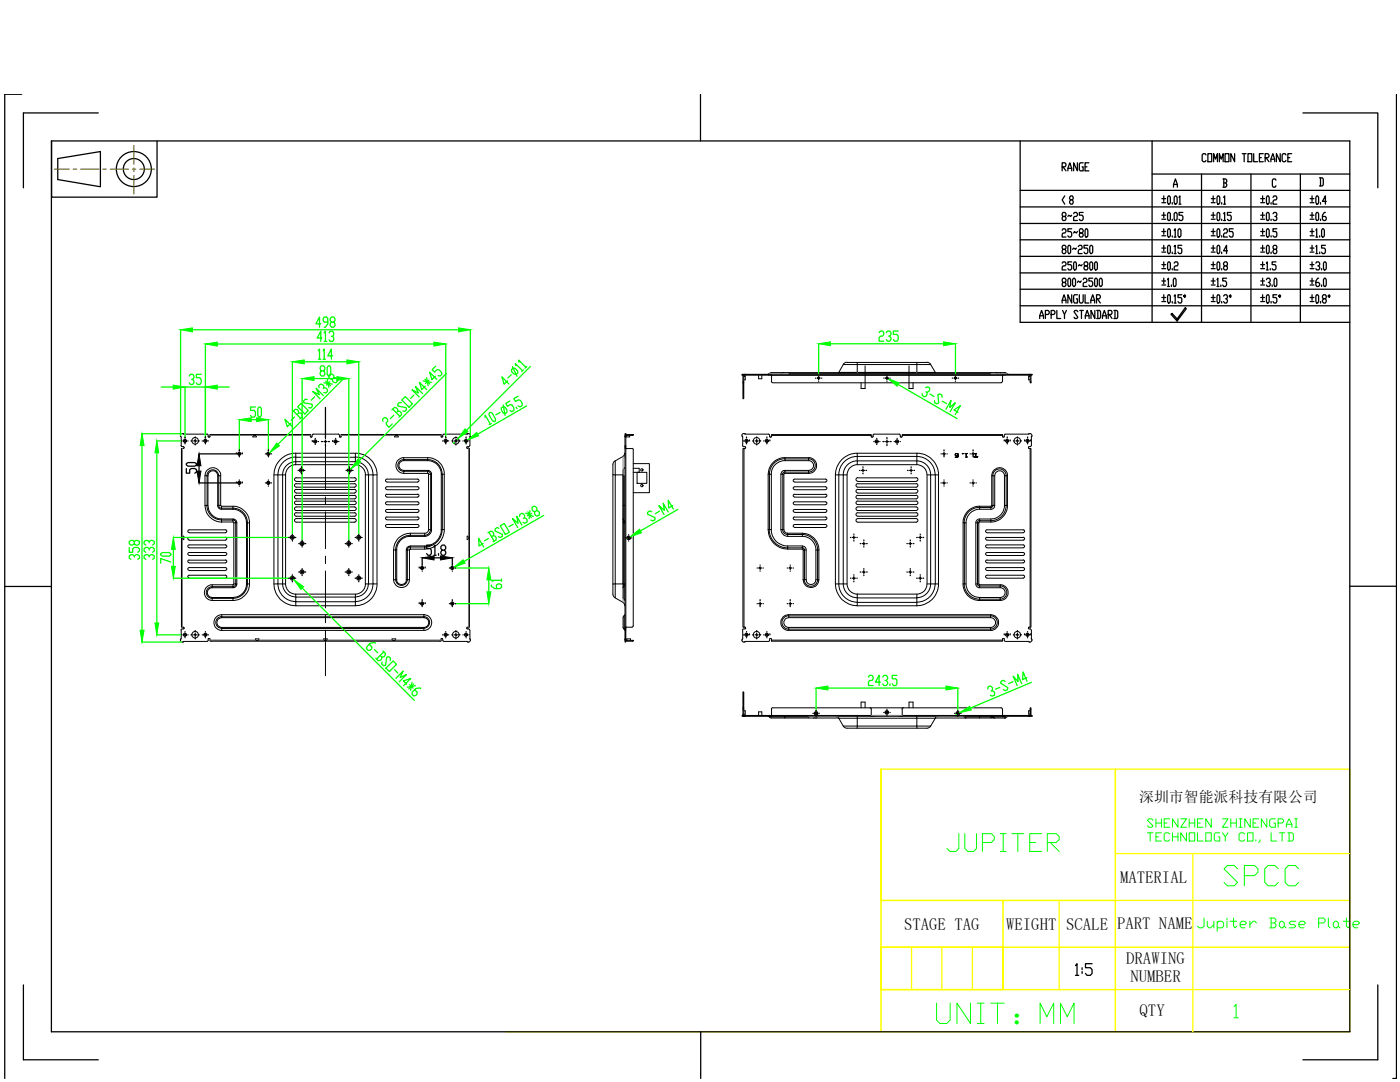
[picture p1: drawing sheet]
<svg xmlns="http://www.w3.org/2000/svg" width="279mm" height="216mm" viewBox="0 0 279 216" stroke-linecap="round" stroke-linejoin="round" font-family="sans-serif">
<defs><g id="words">
<text font-size="7.9" fill="#0f0" x="243.4" y="178.2">SPCC</text>
<text font-size="7.5" fill="#0f0" x="185.9" y="205.3">UNIT：MMMM</text>
<text font-size="7.1" fill="#0f0" x="188" y="171.1">JUPITER</text>
<text font-size="5.8" fill="#0f0" x="201.8" y="204.2">：</text>
<text font-size="4.4" x="211" y="45.2">8~25</text>
<g font-size="3.3">
<text x="223.5" y="176.3">MATERIAL</text>
<text x="180.4" y="185.5">STAGE TAG</text>
<text x="200.8" y="185.5">WEIGHT</text>
<text x="212.8" y="185.5">SCALE</text>
<text x="222.9" y="185.4">PART NAME</text>
<text x="224.8" y="192.4">DRAWING</text>
<text x="225.6" y="195.9">NUMBER</text>
<text x="227.4" y="202.7">QTY</text>
</g>
<text font-size="3" x="227.3" y="160">深圳市智能派科技有限公司</text>
</g></defs>
<!-- layer: 0 -->
<g fill="none" stroke="#000" stroke-width=".2">
<path d="M148.1 74.7h.3v.2h-.3zM148.3 76.4v-.3h.1v.3M148.3 74.9v1.2M148.3 76.4v3.2h.1v-3.2M148.3 76.4h.1M148.4 75.1h.3v.7h-.3M148.4 74.7h.2M148.4 74.9h.2M148.4 74.9v1.2M148.5 74.9h.1M148.6 74.7v.2M148.7 74.7v.2"/>
<path d="M148.7 74.7h4.9v.2h-4.9M151.4 74.9v.7h.6v-.7M153.4 74.7v.2M153.5 74.5l-.2 .1M153.6 74.7h.1v.2h-.1M153.7 74.7h.2M153.7 74.9h.2M153.9 76.1l.3 .2M154 76.1v-1.2h46.1v1.2M154 74.7h46.1v.2M154 74.7h-.1v.2h.1M154 74.7v.2"/>
<path d="M154.2 76.4h45.6M156.1 74.5l-.3 .1M156.4 74.4h-2.5l-.3 .2M156.4 74.4l-.3 .2M156.4 74.4h1v.2M157.4 74.7v-.1h40.3v.1M157.4 74.4h40.3M163.2 75.3v.2M168.3 72.7a.81 .81 0 0 1 .9-.4h1.9v.4h-2.8l-.9 1.6M171.1 74.3l15.6 .1M171.1 74.3l-3.7 .1M171.1 72.3h11.9"/>
<path d="M172.6 73v4.5h-.8v-1.1M181.4 73v4.5h.8v-1.1M183 74.3v-1.6h2.7l1 1.6M183 72.3v.4h-11.9v1.6M183 72.3h1.1a1.89 1.89 0 0 1 1.6 .4M190.8 75.3l.1 .2M198.7 74.4h.9M199 74.6l-.3-.2h-1v.2M199 74.5l.3 .1M200 76.1l-.2 .2M200.1 74.7h.1v.2h-.1M200.2 74.7h.1"/>
<path d="M200.2 74.9h.1M200.4 74.7v.2M200.7 74.7h-.3v.2h.3M200.9 74.6l-.3-.2h-1v.3M200.9 74.5l.3 .1M205.3 74.7h-4.6v.2h4.6M205.4 74.7v.2M205.6 74.7h.4v.2h-.4zM205.6 74.7h-.2v.2h.2M205.6 76.1h.2v.3h-.2zM205.6 74.9h.1M205.6 75.1h-.3v.7h.3"/>
<path d="M205.6 74.9v1.2M205.8 74.9v1.2M36 87l.1 .2M36 86.9v.2M36.1 88.9l.1 .2 .5 .1M36.2 87.2v1.7M36.2 89.7h.2v35.2h-.2zM36.2 89.7v-.2h.2v.2M36.4 86.5l-.4 .4M36.4 89.5h.2M36.4 86.5h.1M36.5 86.5l.1 .1"/>
<path d="M36.6 86.6h4.7l.2 .1 .1 .5h.2M36.7 89.4l-.1 .1M36.8 89.3v.1M40.9 94.9h.4v6h-.4M41.3 94.9a1.16 1.16 0 0 1 1.2-1.2 1.16 1.16 0 0 1 1.1 1.2M41.3 94.9h.2M41.4 93.8a1.56 1.56 0 0 1 1.7-.3 1.56 1.56 0 0 1 .9 1.4v6l.2 .1h2.3a3.3 3.3 0 0 1 3.3 3.3v12.2a3.3 3.3 0 0 1-3.3 3.3h-4.2a1.57 1.57 0 0 1-1.5-1.5 1.57 1.57 0 0 1 1.5-1.6h4.2l.2-.1v-12.3l-.2-.1h-2.3a3.3 3.3 0 0 1-3.3-3.3v-6l.1-.6zM41.5 94.9a.97 .97 0 0 1 1-.9 .97 .97 0 0 1 .9 .9h.3M41.5 94.9v6M41.9 87.1l-.1 .1M41.9 86.9h.1M41.9 86.9v.2"/>
<path d="M42.1 86.7h19.6v.2h-19.6zM42.1 86.7h-.2v.2h.2M43.4 94.9v6M44 94.9h-.3v6h.3M50.5 86.9v.3h.7v-.3M54.7 94.8h.8v21.7h-.8M57 94.8v21.7M59 91.2a3.5 3.5 0 0 0-3.5 3.5l1.5 .1M59 92.1a2.6 2.6 0 0 0-2.6 2.6v21.8M59 90.4v.8h11.9v-.8M59 92.1v.6a2.02 2.02 0 0 0-2 2.1M59 91.2v.9"/>
<path d="M59 92.7h11.9M59.1 96.5a.36 .36 0 0 0-.3 .4 .36 .36 0 0 0 .3 .3M59.1 95.3a.36 .36 0 0 0-.3 .4 .36 .36 0 0 0 .3 .3M59.1 97.6a.36 .36 0 0 0-.3 .4 .36 .36 0 0 0 .3 .4M59.1 98.8a.36 .36 0 0 0-.3 .4 .36 .36 0 0 0 .3 .3M59.1 100a.36 .36 0 0 0-.3 .3 .36 .36 0 0 0 .3 .4M59.2 98.9l11.5-.1a.36 .36 0 0 1 .4 .4 .36 .36 0 0 1-.4 .3h-11.5M59.2 96.5h11.6M59.2 95.3h11.6M59.2 97.7h11.6M59.2 98.4h11.6M61.7 86.7h.2v.2"/>
<path d="M61.7 86.9h.2M61.9 86.9h.1M61.9 86.9l.1 .3h.2M67.5 86.6l.2 .1 .1 .5h.3v-.3M67.5 86.6h-5l-.1 .1-.3 .5M68.1 86.9h.1M68.3 86.7h19.5v.2h-19.5zM68.3 86.7h-.2v.2h.2M70.7 96.5a.36 .36 0 0 1 .4 .4 .36 .36 0 0 1-.4 .3h-11.5M70.7 95.3a.36 .36 0 0 1 .4 .4 .36 .36 0 0 1-.4 .3l-11.5 .1M70.7 97.6a.36 .36 0 0 1 .4 .4 .36 .36 0 0 1-.4 .4M70.9 91.2a3.5 3.5 0 0 1 3.5 3.5l-.9 .1v21.7"/>
<path d="M70.9 92.7v-.6a2.6 2.6 0 0 1 2.6 2.6M70.9 91.2v.9h-11.9M70.9 92.7a2.02 2.02 0 0 1 2 2.1h.6M72.9 94.8v21.7M75.2 94.8h-.8v21.7h.8M77.2 95.6l-.3 .3 .3 .3M77.2 98.6l-.3 .3 .3 .3M77.2 97.1l-.3 .3 .3 .3M77.2 95.6h6.1l.3 .3-.3 .3M77.2 97.1h6.1l.3 .3-.3 .3M77.2 96.2h6.2M77.2 99.2h6.2"/>
<path d="M77.2 98.7h6.2M77.2 97.7h6.2M78.8 86.9v.3h.7v-.3M79.3 92l1-.7h5.1a3.3 3.3 0 0 1 3.3 3.3v11.1a3.9 3.9 0 0 1-3.9 3.9l-3.1 .1v6a1.59 1.59 0 0 1-1.6 1.5 1.59 1.59 0 0 1-1.6-1.5v-6a3.3 3.3 0 0 1 3.4-3.3h2.9a.72 .72 0 0 0 .7-.7v-11.2h-4.9a1.59 1.59 0 0 1-1.3-2.5zM79.9 91.9l.7-.2v.2a.97 .97 0 0 0-1 1 .97 .97 0 0 0 1 1v.1a1.16 1.16 0 0 1-1.2-.8 1.16 1.16 0 0 1 .5-1.3zM80.6 91.3v.4h4.8v-.4M80.6 94.5v-.5h4.8v.5M80.6 93.9h4.8M80.6 91.9h4.8M83.3 98.6l.3 .3-.3 .3M85.3 91.7a2.9 2.9 0 0 1 2.9 2.9M85.3 94l.3 .1 .3 .5"/>
<path d="M85.4 91.9a2.75 2.75 0 0 1 2.7 2.7h.2M85.4 94v-.1a.73 .73 0 0 1 .7 .7h-.1M85.4 91.7v.2M85.5 94.6h.5v11.1h-.5M86.1 94.6v11.1M87.8 86.7h.2v.2h-.2M88 86.9h.1M88 86.9l.1 .3M88.1 94.6v11.1M88.2 87.2h.1M88.3 87.1l-.1 .1M88.7 94.6h-.4v11.1h.4"/>
<path d="M93.1 89.4l.2 .1M93.2 89.3v.1M93.2 86.6h-4.6l-.2 .1v.4M93.3 89.5h.2M93.3 86.5l-.1 .1M93.4 86.5h.1M93.5 86.5a.41 .41 0 0 1 .4 .6M93.5 92.5h.2v5.8h-.2zM93.5 92.5v-2.8h.2v2.8M93.5 89.7v-.2h.2v.2M93.5 89.5h.1M93.5 89.1l-.4 .1"/>
<path d="M93.5 98.3v26.6M93.7 98.3v26.6M93.7 88.9l-.2 .2M93.8 87.2v1.7M93.9 87l-.2 .2M122.3 94.8v21.7M122.8 94.8h1.5v21.7h-1.5zM124.5 93.6l-.2 .3v1h.3M124.7 90.4l-.4 .7-1.5 .9v2.8h-.5v-1.2a1.83 1.83 0 0 1 .4-1.6M124.7 93.3l-.2 .2M124.7 91.2h.1M124.7 90.5h.1"/>
<path d="M124.7 90.9h.1M124.7 87.1h.2zM124.7 87.1v-.2h.2v.2M124.7 86.9v-.4h.2v.4h1.3M124.7 87.1h.2M124.7 89.1v-.2h.2v.2M124.7 89.5v-.1h.2v.1h-.2v35.7M124.7 89.1v.2h.2v-.2M124.7 94.9h-.1v6h.1M124.7 89.1h.2M124.7 87.2v1.7M124.7 89.3v.1"/>
<path d="M124.9 86.7h.1M124.9 87.2v1.7M124.9 89.3v.1M124.9 86.7h1.3M124.9 86.9v.3h.8v-.3M126.1 89.5l.3 .2v35.2l-.3 .2M126.2 89.5h-1.3v35.7h1.3M126.2 86.7h.2v.2h-.2zM126.4 92.5h3.2v5.8h-3.2M126.4 93.4h1.2v.8h-1.2M127.1 94.2h2v2.2h-2zM148.1 86.9v.2"/>
<path d="M148.1 87l.1 .2v1.7M148.2 88.9v.2l.6 .1M148.4 86.5l-.3 .4M148.4 86.5l5 .1 .1 .1 .1 .5h.3M148.5 89.5h-.2v35.7h.2M148.6 86.5l.1 .1M148.7 89.5h-.2v35.7l.3 .1M148.8 89.4l-.1 .1M148.8 89.3v.1M153.3 94.6v11.1M153.6 94.6h.3v11.1h-.3zM153.9 87.1l-.1 .1"/>
<path d="M153.9 94.6a2.67 2.67 0 0 1 2.7-2.7h4.8a.97 .97 0 0 1 1 1 .97 .97 0 0 1-1 1h-4.8a.79 .79 0 0 0-.8 .7v11.1a1.46 1.46 0 0 0 1.4 1.3h2.9a2.67 2.67 0 0 1 2.7 2.7v6a.97 .97 0 0 1-.9 .9 .97 .97 0 0 1-1-.9M154 87.1v-.2h19.9l.1 .3M154 86.9v-.2h19.9v.2M155.8 94.6h.4v11.1h-.4M156.4 94.6v11.1M156.6 91.5a3.1 3.1 0 0 0-3 3.1M156.6 94.2l-.4 .2v.2M156.6 91.9v-.3h4.8v.3M156.6 93.9v.3h4.8v-.3M156.6 91.3a3.3 3.3 0 0 0-3.3 3.3h.3M156.6 94.2v.3l-.4 .1M156.6 91.3v.3"/>
<path d="M156.6 94.5h4.8M156.6 91.3h4.8M158.6 97.1l-.3 .3 .3 .3M158.6 98.6l-.3 .3 .3 .3M158.6 95.6l-.3 .3 .3 .3M158.6 96.2h6.2M158.6 95.6h6.2M158.6 99.2h6.2M158.6 98.7h6.2M158.6 97.7h6.2M158.6 97.1h6.2M161.4 91.5a1.33 1.33 0 0 1 1.3 1.4 1.33 1.33 0 0 1-1.3 1.3"/>
<path d="M161.4 91.6v-.3a1.57 1.57 0 0 1 1.6 1.6 1.57 1.57 0 0 1-1.6 1.6M161.4 94.2v.3M164.8 97.1l.2 .3-.2 .3M164.8 98.6l.2 .3-.2 .3M164.8 95.6l.2 .3-.2 .3M166.7 94.8v21.7M167.4 94.8l.9-.1a2.77 2.77 0 0 1 2.8-2.7v-.9h11.9v.9a2.77 2.77 0 0 1 2.7 2.7l1 .1M167.4 94.8v21.7M168 91.7a4.1 4.1 0 0 1 3.1-1.3v.7a3.7 3.7 0 0 0-3.7 3.7h-.7a4.4 4.4 0 0 1 1.3-3.1zM169.1 94.8h-.8v21.7h.8M169.6 93.3l.3-.2 1-.4h12.1a2.02 2.02 0 0 1 2 2.1v21.7a2.02 2.02 0 0 1-2 2h-11.9a2.02 2.02 0 0 1-2-2v-22l.3-.9zM171.1 92.7v-.7h11.9v.7"/>
<path d="M171.1 90.4h11.9M171.2 96.5a.36 .36 0 0 0-.4 .4 .36 .36 0 0 0 .4 .3M171.2 95.3a.36 .36 0 0 0-.4 .4 .36 .36 0 0 0 .4 .3M171.2 97.6a.36 .36 0 0 0-.4 .4 .36 .36 0 0 0 .4 .4M171.2 98.8a.36 .36 0 0 0-.4 .4 .36 .36 0 0 0 .4 .3M171.2 100a.36 .36 0 0 0-.4 .3 .36 .36 0 0 0 .4 .4M171.2 97.2h11.7M171.2 96.5h11.7M171.2 96.1h11.7M171.2 95.3h11.7M171.2 97.7h11.7M171.2 98.4h11.7"/>
<path d="M171.2 98.9h11.7M171.2 99.5h11.7M174.2 87.1l-.2 .1M174.3 86.9v.2M174.4 86.6l-.2 .3M174.5 86.6h4.9l.2 .1 .2 .5M180 87.1l-.2 .1M180.1 87.1v-.2h20l.1 .3M180.1 86.9v-.2h20v.2M182.8 96.5a.36 .36 0 0 1 .4 .4 .36 .36 0 0 1-.4 .3M182.8 95.3a.36 .36 0 0 1 .4 .4 .36 .36 0 0 1-.4 .3M182.8 97.6a.36 .36 0 0 1 .4 .4 .36 .36 0 0 1-.4 .4"/>
<path d="M182.8 98.8a.36 .36 0 0 1 .4 .4 .36 .36 0 0 1-.4 .3M182.8 100a.36 .36 0 0 1 .4 .3 .36 .36 0 0 1-.4 .4M185 94.8h.7v21.7h-.7M186.6 94.7a3.7 3.7 0 0 0-3.6-3.6v-.7a4.3 4.3 0 0 1 4.3 4.4h-.6M186.7 94.8v21.7M187.3 94.8v21.7M190.6 90.6a.37 .37 0 0 1 .4-.1 .37 .37 0 0 1 .3 .2l-.2-.2-.4 .1a.29 .29 0 0 0 .2 .3 .29 .29 0 0 0 .3 0v.3h-.6h.5l.1-.3a.35 .35 0 0 1-.4 .1 .35 .35 0 0 1-.2-.4zM192 90.5h.2zM192.5 90.5h.6a.39 .39 0 0 0-.2 .6l.2 .1h-.3v-.6zM194.5 90.5h.4l-.1 .1v.6l.4-.1-.1 .1h-.7l-.1-.1 .4 .1v-.7zM197.9 94.9v6l.3-.1-.2 .4-.3 .1M198.1 94.9a1.33 1.33 0 0 1 1.4-1.3 1.33 1.33 0 0 1 1.3 1.3"/>
<path d="M198.2 94.9h-.3a1.57 1.57 0 0 1 1.6-1.6 1.57 1.57 0 0 1 1.6 1.6M198.5 94.9h-.3v6h.3M198.8 94.2a.97 .97 0 0 1 1.1-.2 .97 .97 0 0 1 .6 .9v6a2.75 2.75 0 0 1-2.7 2.7h-2.3a.73 .73 0 0 0-.8 .7v12.2a.73 .73 0 0 0 .8 .8h4.1a.97 .97 0 0 1 1 1 .97 .97 0 0 1-1 .9h-4.1a2.75 2.75 0 0 1-2.7-2.7v-12.2a2.75 2.75 0 0 1 2.7-2.7h2.3a.73 .73 0 0 0 .7-.7v-6zM200.5 94.9h.3v6h-.3M200.8 94.9h.3M201.1 94.9v6M205.2 89.3l.2 .2M205.3 86.6h-4.6l-.2 .1-.1 .5h-.2M205.4 89.5h.2v35.7h-.3l-.1 .2 .4 .1M205.4 86.5l-.1 .1M205.4 86.5h.2M205.6 86.5l.3 .4"/>
<path d="M205.6 89.1l-.4 .1M205.6 89.5h.2v35.7h-.2M205.8 88.9l-.2 .2M205.8 87.2v1.7M205.9 87l-.1 .2M206 86.9v.2M36.4 107h.3v.7h-.3M37.5 114.9l.3-.1h7.2l.3 .3-.3 .3-7.2-.1-.3-.1zM37.8 107.8l-.3-.3 .3-.3h7.3l.1 .4-.2 .2M37.8 110.8l-.3-.3 .3-.2h7.2l.3 .2-.3 .3M37.8 113.8l-.3-.3 .3-.2h7.2l.3 .2-.3 .3M37.8 111.7l-.3 .3 .3 .3"/>
<path d="M37.8 109.3l-.3-.3 .3-.3h7.2l.3 .3-.3 .3M37.8 106.3l-.3-.3 .3-.3h7.2l.3 .3-.3 .3M37.8 107.8h7.2M37.8 110.8h7.2M37.8 113.8h7.2M37.8 112.3h7.2M37.8 111.8h7.2M37.8 109.3h7.2M37.8 106.3h7.2M42.3 117.1a1.16 1.16 0 0 0-1.1 1.1 1.16 1.16 0 0 0 1.1 1.2M42.3 119.8v-.4h4.2v.4M42.3 116.7v.4h4.2v-.4"/>
<path d="M42.3 117.1v.2a.97 .97 0 0 0-.9 1 .97 .97 0 0 0 .9 .9v.2M42.3 119.2h4.2M42.3 117.3h4.2M43.4 100.9h.3M43.6 100.8l.1 .3 .5 .3v.2a.73 .73 0 0 1-.8-.7M44.2 101v.4h2.3v-.4M44.2 104.2v-.4h2.3v.4M44.2 103.6a2.75 2.75 0 0 1-2.7-2.7l-.2-.1a2.9 2.9 0 0 0 2.9 2.9M44.2 101.6h2.3M44.2 103.6v.2M44.2 103.6h2.3M45 111.7l.3 .3-.3 .3"/>
<path d="M46.5 101.4a2.9 2.9 0 0 1 2.9 2.9h-.2a2.75 2.75 0 0 0-2.7-2.7M46.5 119.4a2.9 2.9 0 0 0 2.9-2.9h-.2a2.75 2.75 0 0 1-2.7 2.7v.2M46.5 103.7l.3 .1 .2 .5M46.5 117.1l.3-.1 .2-.5h.3a.73 .73 0 0 1-.8 .8v-.2M46.5 103.8v-.2a.73 .73 0 0 1 .8 .7h-.3M46.5 101.4v.2M46.7 104.3h.3M47 104.3v12.2h-.3M47.3 104.3v12.2M49.2 104.3v12.2M49.8 104.3h-.4v12.2h.4M56.4 116.5a2.6 2.6 0 0 0 2.6 2.6"/>
<path d="M56.4 116.5h-.9a3.5 3.5 0 0 0 3.5 3.5M56.4 116.5h.6a2.02 2.02 0 0 0 2 2v.6M59 118.5h11.9M59.1 101.1a.36 .36 0 0 0-.3 .4 .36 .36 0 0 0 .3 .4M59.1 102.3a.36 .36 0 0 0-.3 .4 .36 .36 0 0 0 .3 .3M59.1 103.5a.36 .36 0 0 0-.3 .3 .36 .36 0 0 0 .3 .4M59.2 100h11.5a.36 .36 0 0 1 .4 .3 .36 .36 0 0 1-.4 .4h-11.5M59.2 101.1h11.5a.36 .36 0 0 1 .4 .4 .36 .36 0 0 1-.4 .4h-11.5M59.2 103.5h11.5a.36 .36 0 0 1 .4 .3 .36 .36 0 0 1-.4 .4h-11.5M59.2 102.3h11.6M70.7 102.3a.36 .36 0 0 1 .4 .4 .36 .36 0 0 1-.4 .3h-11.5M73.5 116.5a2.6 2.6 0 0 1-2.6 2.6"/>
<path d="M73.5 116.5h.9a3.5 3.5 0 0 1-3.5 3.5M73.5 116.5h-.6a2.02 2.02 0 0 1-2 2v.6M77.2 101.7l-.3 .2 .3 .3M77.2 104.7l-.3 .2 .3 .3M77.2 103.1l-.3 .3 .3 .3M77.2 100.1l-.3 .3 .3 .3M77.2 101.7h6.1l.3 .2-.3 .3h-6.1M77.2 104.7h6.1l.3 .2-.3 .3M77.2 100.1h6.1l.3 .3-.3 .3M77.2 105.3h6.2M77.2 103.7h6.2M77.2 103.2h6.2"/>
<path d="M77.2 100.7h6.2M78.5 109.7h.5v6h-.5M79 109.7a2.9 2.9 0 0 1 2.9-2.9v.2a2.61 2.61 0 0 0-2.7 2.7h-.2M79 115.6l.2 .1a.95 .95 0 0 0 .9 .9 .95 .95 0 0 0 1-.9l.2-.1a1.16 1.16 0 0 1-1.2 1.2 1.16 1.16 0 0 1-1.1-1.2zM79.2 109.7v6M81.1 109.7v6M81.3 109.7l.1-.3 .5-.3v-.2a.88 .88 0 0 0-.8 .8h.2M81.7 109.7h-.4v6h.4M81.9 109.6v-.5h2.9v.5M81.9 106.4v.4h2.9v-.4M81.9 107h2.9M81.9 108.9h2.9"/>
<path d="M83.3 103.1l.3 .3-.3 .3M84.8 108.9a3.3 3.3 0 0 0 3.3-3.2h.1a3.5 3.5 0 0 1-3.5 3.4zM85.9 105.7a1.16 1.16 0 0 1-1.2 1.1l.1 .2a1.37 1.37 0 0 0 1.3-1.3h-.1M93.5 107h-.3v.7h.3M122.7 119.3a2.09 2.09 0 0 1-.4-2v-.8h.5v2.8l1.5 .9 .4 .7M124.3 119.2l.4 .6M124.3 103.5l.4 .6M124.3 119.2v-2.7h.3v3.1M124.3 100.9h.3v3.4h-.3zM124.7 116.7l-.4 .6M124.7 104.3h-.1v12.2h.1M153.3 105.7a3.9 3.9 0 0 0 3.9 3.9v-.3"/>
<path d="M153.3 105.7h.3M153.5 105.7a3.7 3.7 0 0 0 3.7 3.6M153.9 105.7a3.2 3.2 0 0 0 3.3 3.2h2.9a.79 .79 0 0 1 .8 .8v6M156.2 105.7a.99 .99 0 0 0 1 1M156.2 105.7h.2a.8 .8 0 0 0 .8 .7M157.2 108.9v.4h2.9v-.4M157.2 107v-.3h2.9v.3M157.2 106.4v.3M157.2 109.6h2.9M157.2 106.4h2.9M158.6 100.1l-.3 .3 .3 .3M158.6 103.1l-.3 .3 .3 .3"/>
<path d="M158.6 104.7l-.3 .2 .3 .3M158.6 101.7l-.3 .2 .3 .3M158.6 102.2h6.2M158.6 101.7h6.2M158.6 105.3h6.2M158.6 104.7h6.2M158.6 103.7h6.2M158.6 103.2h6.2M158.6 100.7h6.2M158.6 100.1h6.2M160.1 109.3h.2l.2 .4M160.1 109.3l.2 .4"/>
<path d="M160.3 115.7h.2M160.5 115.6a1.33 1.33 0 0 0 1.3 1.4 1.33 1.33 0 0 0 1.4-1.4l.2 .1a1.57 1.57 0 0 1-1.5 1.5 1.57 1.57 0 0 1-1.6-1.5M160.5 109.7h-.2v6M160.9 109.7h-.4v6h.4M162.8 109.7h.4v6h-.4M163.2 109.7a3.1 3.1 0 0 0-3.1-3v-.3a3.3 3.3 0 0 1 3.3 3.3M163.2 109.7h.2M163.4 109.7v6M164.8 100.1l.2 .3-.2 .3M164.8 103.1l.2 .3-.2 .3M164.8 104.7l.2 .2-.2 .3M164.8 101.7l.2 .2-.2 .3"/>
<path d="M167.4 116.5a3.7 3.7 0 0 0 3.7 3.7M167.4 116.5h.9a2.77 2.77 0 0 0 2.8 2.8M167.4 116.5h-.7a4.3 4.3 0 0 0 4.4 4.4v-.7M171.1 118.5v.8h11.9v-.8M171.1 119.3v.9M171.2 101.1a.36 .36 0 0 0-.4 .4 .36 .36 0 0 0 .4 .4M171.2 102.3a.36 .36 0 0 0-.4 .4 .36 .36 0 0 0 .4 .3M171.2 103.5a.36 .36 0 0 0-.4 .3 .36 .36 0 0 0 .4 .4M171.2 100h11.7M171.2 100.7h11.7M171.2 101.1h11.7M171.2 101.9h11.7"/>
<path d="M171.2 102.3h11.7M171.2 103h11.7M171.2 103.5h11.7M171.2 104.2h11.7M182.8 101.1a.36 .36 0 0 1 .4 .4 .36 .36 0 0 1-.4 .4M182.8 102.3a.36 .36 0 0 1 .4 .4 .36 .36 0 0 1-.4 .3M182.8 103.5a.36 .36 0 0 1 .4 .3 .36 .36 0 0 1-.4 .4M183 119.3v.9h-11.9M186.6 116.5a3.7 3.7 0 0 1-3.6 3.7M186.7 116.5h-1a2.77 2.77 0 0 1-2.7 2.8M186.7 116.5h.6a4.3 4.3 0 0 1-4.3 4.4M192.2 116.5h.2a3.1 3.1 0 0 0 3.1 3.1"/>
<path d="M192.2 116.5a3.3 3.3 0 0 0 3.3 3.3v-.2M192.2 104.3v12.2M192.8 104.3h-.3v12.2h.3M194.7 104.3h.4v12.2h-.4M195 116.5l.3 .4h.2M195.1 104.3h.2v12.3l.2 .1v.2M195.1 116.5h.2M195.5 103.9l-.4 .2-.1 .2M195.5 103.6v.3h2.3v-.3M195.5 101.6v-.3h2.3v.3M195.5 119.2v.4h4.1v-.4M195.5 117.3v-.4h4.1v.4"/>
<path d="M195.5 101a3.3 3.3 0 0 0-3.3 3.3h.2a3.1 3.1 0 0 1 3.1-3.1M195.5 103.9l-.2 .4M195.5 104.2h2.3M195.5 101v.3M195.5 116.7h4.1M195.5 119.8h4.1M195.5 101h2.3M196.7 114.9l.3-.1h7.2l.3 .3-.3 .2h-7.2l-.3-.1zM197 106.3l-.3-.3 .3-.3h7.2l.3 .3-.3 .3M197 109.3l-.3-.3 .3-.3h7.2l.3 .3-.3 .3M197 111.7l-.3 .3 .3 .3M197 113.8l-.3-.3 .3-.2h7.2l.3 .2-.3 .3"/>
<path d="M197 110.8l-.3-.3 .3-.2h7.2l.3 .2-.3 .3M197 107.8l-.3-.2 .1-.4h7.4l.3 .3-.3 .3M197 107.8h7.2M197 110.8h7.2M197 113.8h7.2M197 112.3h7.2M197 111.8h7.2M197 109.3h7.2M197 106.3h7.2M197.7 103.9a3.1 3.1 0 0 0 3.1-3.1l.3 .1a3.3 3.3 0 0 1-3.3 3.3M197.8 103.9v.3M197.9 100.9l-.1 .4"/>
<path d="M199.6 116.9a1.33 1.33 0 0 1 1.3 1.3 1.33 1.33 0 0 1-1.3 1.4M199.6 116.9v-.2a1.57 1.57 0 0 1 1.6 1.6 1.57 1.57 0 0 1-1.6 1.5M199.6 119.6v.2M204.2 111.7l.3 .3-.3 .3M36 127.8a.41 .41 0 0 0 .5 .3M36 127.6v.2M36.1 127.5l-.1 .1M36.2 125.7v1.8M36.2 124.9v.3h.2v-.3M36.4 125.2l.3 .1M36.7 125.4l-.5 .2-.1 .1M36.8 125.3v.1"/>
<path d="M41.5 127.5v.4l-.2 .1h-4.6l-.2 .1M41.8 127.4l.1 .1M41.8 127.4l-.3 .1M41.9 127.5v.3M42.1 127.8h45.7v.1h-45.7zM42.1 127.8h-.2v.1h.2M43.2 123.1l.5-.3 .6-.1h40.3a1.57 1.57 0 0 1 1.6 1.5 1.57 1.57 0 0 1-1.6 1.6h-40.3a1.56 1.56 0 0 1-1.5-1 1.56 1.56 0 0 1 .4-1.7zM44.2 123a1.16 1.16 0 0 0-1.1 1.2 1.16 1.16 0 0 0 1.1 1.2l.1-.2a.97 .97 0 0 1-1-1 .97 .97 0 0 1 1-1v-.1M44.3 122.7v.4h40.3v-.4M44.3 125.8v-.4h40.3v.4M44.3 123.2h40.3M44.3 125.2h40.3"/>
<path d="M51 127.8v-.3h.7v.3M59 120.1h11.9v.8h-11.9zM59 120.9a4.3 4.3 0 0 1-4.3-4.4v-21.7a4.3 4.3 0 0 1 4.3-4.4h11.9a4.3 4.3 0 0 1 4.3 4.4v21.7a4.3 4.3 0 0 1-4.3 4.4M59 120.1v-1h11.9v1M64.6 127.8v-.3h.7v.3M78.2 127.8v-.3h.8v.3M84.6 123a1.16 1.16 0 0 1 1.1 1.2 1.16 1.16 0 0 1-1.1 1.2M84.6 123.1v.1a.97 .97 0 0 1 1 1 .97 .97 0 0 1-1 1v.2M87.8 127.8h.2v.1h-.2M88 127.5v.3M88.1 127.4l-.1 .1M88.2 127.4h.1"/>
<path d="M88.2 127.4l.1 .1M88.4 127.5v.4l.2 .1h4.6M93.1 125.4l.4 .1M93.2 125.3v.1M93.2 128l.3 .1M93.5 125.5l.2 .2M93.5 124.9v.3h.2v-.3M93.5 125.2h.1M93.5 125.2l-.4 .1M93.5 124.9h.2M93.7 127.5l.2 .1M93.8 125.7v1.8"/>
<path d="M93.9 127.6a.4 .4 0 0 1-.4 .5M124.6 122.9v2.6M124.7 122.6a3.3 3.3 0 0 0-.2 2.9l.2 .3M124.7 127.6h.2M124.7 127.6v.2h.2v-.2M124.7 127.8v.3h.2v-.3h1.3M124.7 127.5h.2M124.7 127.5v-1.8h.2v1.8M124.7 125.7v-.2h.2v.2M124.7 125.5h.2M124.7 125.2h.2v.1h-.2zM124.7 125.3v.1"/>
<path d="M124.9 127.9h1.3M124.9 127.7h.1M124.9 125.3v.1M125.1 127.8v-.3h.7v.3M126.2 127.8h.2v.1h-.2zM148.1 127.8a.42 .42 0 0 0 .6 .3M148.1 127.6v.2M148.2 125.7v1.8l-.1 .1M148.8 125.4l-.6 .2v.1M148.8 125.3v.1M153.6 127.5l-.1 .4-.1 .1-4.8 .1M153.8 127.4l.1 .1"/>
<path d="M153.9 127.4l-.3 .1M154 127.5v.2h46.1v-.2M154 127.7v.2h46.1v-.2M156.3 123.1l.8-.4h.3v.2a1.33 1.33 0 0 0-1.3 1.3 1.33 1.33 0 0 0 1.3 1.3v.3a1.56 1.56 0 0 1-1.5-1 1.56 1.56 0 0 1 .4-1.7zM156.7 123.5l.7-.3h40.3a.97 .97 0 0 1 1 1 .97 .97 0 0 1-1 1h-40.3a.99 .99 0 0 1-.9-.6 .99 .99 0 0 1 .2-1.1zM157.4 123.2v-.3h40.3v.3M157.4 125.2v.3h40.3v-.3M157.4 125.8h40.3M157.4 122.7h40.3M171.1 120.9h11.9M183 120.2v.7M197.7 122.9a1.33 1.33 0 0 1 1.3 1.3 1.33 1.33 0 0 1-1.3 1.3"/>
<path d="M197.7 122.9v-.2a1.57 1.57 0 0 1 1.6 1.5 1.57 1.57 0 0 1-1.6 1.6v-.3M200.2 127.4l-.1 .1M200.2 127.4l.2 .1M200.4 127.5l.1 .4 .2 .1h4.6M205.3 128l.3 .1M205.6 125.5l.2 .2M205.8 127.5l.1 .1M205.8 125.7v1.8M205.9 127.8l-.3 .3M206 127.6v.2M148.1 142.8h.3v.1h-.3zM148.3 142.8h.1"/>
<path d="M148.3 141.5v-.3h.1v.3M148.3 141.2v-3.1h.1v3.1M148.3 141.5h.1M148.3 141.5v1.3M148.4 141.5v1.3h.2M148.4 141.8h.3v.7h-.3M148.4 142.9h.2M148.5 142.8h.1M148.7 142.8v.1M148.7 142.8h4.7v.1h-4.7M151.4 142.8v-.8h.6v.8M153.3 142.9l.2 .2"/>
<path d="M153.4 142.8h.2v.1h-.2M153.6 143.1h3v.2h-2.7l-.3-.2M153.6 142.8h.1v.1h-.1M153.7 142.8h.2M153.7 142.9h.2M153.9 141.5l.3-.3h45.6l.2 .3M154 141.5v1.3h19.9v-1.3M154 142.9h-.1v-.1h.1v.1h19.9M156.6 142.9v.2h4.8v-.2M156.6 143.3h4.8M162.4 143.3h8.7M162.9 142.9l-.6 .4h-.9v-.2"/>
<path d="M163 142.3h.1M163.4 142.9l-.6 .4M166.7 142.9l.6 .4M167.4 143.3l.9 1.6h2.8v-1.6M171.1 142.9v.4M171.1 145.3h11.9M171.8 141.2v-1.1h.8v1.1M173.6 141.2l.3 .3M173.9 142.8h.1v.1h-.1zM174 142.8h.1M174 142.9h.1M174.3 142.8h-.2v.1h.2"/>
<path d="M174.5 142.8h-.2v.1h.2M174.5 142.8h5v.1h-5M174.5 142.8v.1M179.5 142.8h.2v.1h-.2M179.7 142.8h.1v.1h-.1M179.8 142.8h.1M179.8 142.9h.1M180.1 141.5v1.3h20v-1.3M180.1 142.9h-.2v-.1h.2v.1h20M180.2 141.2l-.2 .3M181.4 141.2v-1.1h.8v1.1M183 142.9v.4h-11.9"/>
<path d="M187.3 142.9l-.7 .4-.9 1.6h-2.7v.4h1.1a1.75 1.75 0 0 0 1.6-.4M190.7 142.9h.1M191 142.3h.1M191.2 142.9h.1M192.2 142.9l.6 .4h5M192.5 143.1h3v.2M192.8 143.3h-9.8v1.6h-11.9v.4h-1.2a1.83 1.83 0 0 1-1.6-.4M195.5 142.9v.2h2.3v-.2M197.9 142.9l.6 .4M200.1 142.8h.1v.1h-.1zM200.2 142.8h.1M200.2 142.9h.1"/>
<path d="M200.4 142.8v.1M200.7 142.8h-.3v.1h.3M200.8 143.1l-.4 .2M200.8 143.1h-3v.2h2.7M201 142.9l-.2 .2M201.2 142.9l-.7 .4M205.3 142.8h-4.6v.1h4.6M205.4 142.8v.1M205.4 142.8h.2v-1.3h.2v1.3M205.4 142.9h.2M205.6 142.8h.4v.1h-.4zM205.6 141.5v-.3h.2v.3"/>
<path d="M205.6 141.8h-.3v.7h.3"/>
<circle cx="163.4" cy="75.4" r=".19"/>
<circle cx="177" cy="75.4" r=".19"/>
<circle cx="190.7" cy="75.4" r=".19"/>
<circle cx="36.9" cy="88" r=".32"/>
<circle cx="38.9" cy="88" r=".66"/>
<circle cx="41" cy="88" r=".32"/>
<circle cx="47.7" cy="96.3" r=".32"/>
<circle cx="47.7" cy="90.5" r=".32"/>
<circle cx="47.7" cy="96.3" r=".15"/>
<circle cx="47.7" cy="90.5" r=".15"/>
<circle cx="53.5" cy="90.5" r=".32"/>
<circle cx="53.5" cy="96.3" r=".32"/>
<circle cx="53.5" cy="96.3" r=".15"/>
<circle cx="53.5" cy="90.5" r=".15"/>
<circle cx="60.1" cy="93.8" r=".4"/>
<circle cx="60.1" cy="93.8" r=".19"/>
<circle cx="62.9" cy="88.1" r=".32"/>
<circle cx="67" cy="88.1" r=".32"/>
<circle cx="69.7" cy="93.8" r=".4"/>
<circle cx="69.7" cy="93.8" r=".19"/>
<circle cx="88.9" cy="88" r=".32"/>
<circle cx="91" cy="88" r=".66"/>
<circle cx="93" cy="88" r=".32"/>
<circle cx="128.1" cy="96.9" r=".23"/>
<circle cx="128.1" cy="93.8" r=".23"/>
<circle cx="149" cy="88" r=".32"/>
<circle cx="151" cy="88" r=".66"/>
<circle cx="153" cy="88" r=".32"/>
<circle cx="175" cy="88.1" r=".32"/>
<circle cx="179" cy="88.1" r=".32"/>
<circle cx="201" cy="88" r=".32"/>
<circle cx="203" cy="88" r=".66"/>
<circle cx="205.1" cy="88" r=".32"/>
<circle cx="58.3" cy="107.2" r=".4"/>
<circle cx="58.3" cy="115.4" r=".4"/>
<circle cx="58.3" cy="107.2" r=".19"/>
<circle cx="58.3" cy="115.4" r=".19"/>
<circle cx="60.3" cy="108.5" r=".4"/>
<circle cx="60.3" cy="114.1" r=".4"/>
<circle cx="60.3" cy="114.1" r=".19"/>
<circle cx="60.3" cy="108.5" r=".19"/>
<circle cx="69.6" cy="108.5" r=".4"/>
<circle cx="69.6" cy="114.1" r=".4"/>
<circle cx="69.6" cy="114.1" r=".19"/>
<circle cx="69.6" cy="108.5" r=".19"/>
<circle cx="71.6" cy="107.2" r=".4"/>
<circle cx="71.6" cy="115.4" r=".4"/>
<circle cx="71.6" cy="115.4" r=".19"/>
<circle cx="71.6" cy="107.2" r=".19"/>
<circle cx="84.2" cy="113.3" r=".32"/>
<circle cx="84.2" cy="113.3" r=".15"/>
<circle cx="90.2" cy="113.3" r=".32"/>
<circle cx="90.2" cy="113.3" r=".15"/>
<circle cx="125.4" cy="107.3" r=".19"/>
<circle cx="125.5" cy="107.3" r=".37"/>
<circle cx="36.9" cy="126.7" r=".32"/>
<circle cx="38.9" cy="126.7" r=".66"/>
<circle cx="41" cy="126.7" r=".32"/>
<circle cx="84.2" cy="120.4" r=".32"/>
<circle cx="84.2" cy="120.4" r=".15"/>
<circle cx="88.9" cy="126.7" r=".32"/>
<circle cx="90.2" cy="120.4" r=".32"/>
<circle cx="90.2" cy="120.4" r=".15"/>
<circle cx="91" cy="126.7" r=".66"/>
<circle cx="93" cy="126.7" r=".32"/>
<circle cx="149" cy="126.7" r=".32"/>
<circle cx="151" cy="126.7" r=".66"/>
<circle cx="153" cy="126.7" r=".32"/>
<circle cx="201" cy="126.7" r=".32"/>
<circle cx="203" cy="126.7" r=".66"/>
<circle cx="205.1" cy="126.7" r=".32"/>
<circle cx="162.8" cy="142.3" r=".19"/>
<circle cx="162.9" cy="142.4" r=".37"/>
<circle cx="177" cy="142.1" r=".36"/>
<circle cx="177" cy="142.1" r=".19"/>
<circle cx="191.1" cy="142.3" r=".19"/>
<circle cx="191.1" cy="142.4" r=".37"/>
</g>
<g fill="none" stroke="#808080" stroke-width=".2">
<path d="M153.6 74.6h3.8M171.1 74.3v.1M183 74.3v.1M197.7 74.6h3.3M36.4 89.5v17.5M41.9 86.9h8.6M51.2 86.9h10.7M68.1 86.9h10.7M79.5 86.9h8.5M93.5 89.5v17.5M124.3 91.1v2.8M124.6 93.6v1.3"/>
<path d="M36.4 107.7v17.5M93.5 107.7v17.5M124.3 119.3v.9M41.9 127.7h9.1M51.7 127.7h12.9M65.3 127.7h12.9M79 127.7h9M161.4 143.1h5.8M173.9 142.8h6.2M186.9 143.1h5.6M200.8 143.1h.2"/>
</g>
<!-- layer: VhF -->
<g fill="none" stroke="#0f0" stroke-width=".25">
<path d="M32.2 77.2h2.4M36 65.8v21M37.8 75l.2-.3h.5l.2 .3v.4l-.2 .3h-.3M38.4 65.8h53.1M38.5 75.7l.2 .3v.4l-.2 .3h-.5l-.2-.3M40.1 74.7h-.9v.7h.7l.2 .3v.7l-.2 .3h-.5l-.2-.3M41 77.2h-4.1v10.1M41 68.6v18.7M43.4 77.2h2.3M43.4 68.6h43.2M58.3 72.2v34.3M60.3 75.5v32.2"/>
<path d="M60.7 72.2h8.5M61.3 79.7l-.4-.1-.3 .4v.4l1.7 .3v.4l-.3 .3-.4-.1M62.7 75.5h4.5M62.8 79.2l-.7 .7M63.5 70l.3-.3v2M63.5 71.7h.5M63.7 77.4l-.1-.4 .3-.4 .7 .3 .1 .5-.2 .1M64 64.6h-1l.8-1.3v2M64.1 74l-.2-.3v-.4l.2-.3h.5l.2 .3v.4l-.2 .3h-.5l-.2 .4v.3l.2 .3h.5l.2-.3v-.3l-.2-.4M64.2 67.5h-.9l.7-1.4v2M64.5 70l.2-.3v2M64.5 71.7h.5"/>
<path d="M64.5 78.9l-1.4-1.4 .6 1.3-1.3-.7 1.5 1.5M64.7 77.4l.6 .3 .1 .4-.4 .3-.4-.1M64.7 76.4l1.6 .2M64.7 66.4l.3-.3v2M64.7 68.1h.5M65 76l1 1M65.3 75.7l.3 1.6M65.4 64.3h-.7l-.2-.4v-.3l.2-.3h.5l.2 .3v1l-.4 .7h-.3M65.5 73h.3l.2 .3v1.4l-.2 .3h-.3l-.2-.3v-1.4zM65.7 66.4l.2-.3h.5l.2 .3v.4l-.2 .3h-.3M65.8 76.2l-.6 .6M66.1 64.3l-.2-.4v-.3l.2-.3h.5l.3 .3v.3l-.3 .4h-.5l-.2 .3v.4l.2 .3h.5l.3-.3v-.4l-.3-.3"/>
<path d="M66.4 67.1l.2 .4v.3l-.2 .3h-.5l-.2-.3M66.4 71h-1l.7-1.3v2M66.6 75.3l.5 .1 .2 .3 .1 .3-.4 .4-.6-.3-.1-.4 .3-.4v-.4l-.2-.2-.5-.1-.3 .3 .1 .5 .2 .2 .4 .1M68.3 75.9l-12.8 12.8M69.6 75.5v32.2M71.6 72.2v34.3M80.2 79.8l.7-.7 1.4 1.5-.7 .7zM82.6 78.8l-.7 .7M84.3 78.5l-1.4-1.4 .6 1.3-1.3-.6 1.5 1.4M84.5 76l1.6 .3M84.8 75.7l1 .9M84.9 77.1l-.7 .6-.5-1.4 1.4 1.4"/>
<path d="M85.1 75.4l.3 1.6M85.6 75.8l-.7 .7M86.9 75.1l-.7 .6-.5-1.4 1.5 1.4M86.9 73.1l-.7 .7 .5 .5 .5-.5h.4l.5 .5 .1 .4-.3 .3-.5-.1M89 68.6v18.7M89.1 74.5l-17.4 17.4M93.9 65.8v21M101.3 76l-.7 .7-.4-1.5 1.4 1.4M102 74.8l-.6 .6M102.1 73.8l.3-.4 .4 .1 .5 .5v.4l-.3 .3-.4-.1-.5-.4zM102.2 73.1l1 2M102.9 73l-.1-.5 1.5 1.5"/>
<path d="M103.4 79.1l-.9 .4 .4 .6 .6-.3 .4 .1 .3 .6v.5l-.4 .2-.4-.2M103.6 72.3l-.1-.4 1.5 1.4M104.5 73.8l-.4 .3M105.1 73.1l-.3 .4M105.8 73.1l-12.7 12.8M163.4 68.6v6.8M165.7 68.6h22.6M175.4 66.4l.3-.3h.5l.2 .3v.3l-.2 .4h-.5l-.3 .3v.7h1M176.8 75.4l.4 .1M176.9 66.4l.2-.3h.5l.2 .3v.3l-.2 .4h-.3M177.6 67.1l.2 .3v.3l-.2 .4h-.5l-.2-.4M179.3 66.1h-1v.6h.7l.3 .4v.6l-.3 .4h-.5l-.2-.4"/>
<path d="M179.3 76.7l11.7 6.8M184.7 77.4l.4-.2 .4 .2-.2 .7-.3 .2-.2-.1M185 78.3l-.2 .7-.3 .2-.4-.3-.1-.4M185.6 78.6l.8 .5M188 79.3v-.5l-.4-.2-.4 .2 .1 1.6-.3 .2-.5-.2v-.5M190.7 68.6v6.8M28.3 86.5h8M28.3 88.9v36.8M31.3 88h5M31.3 90.4v33.9M47.8 83.7v6.2M50.1 83.7h1.1"/>
<path d="M51 81.2h-1v.7h.7l.3 .3v.7l-.3 .3h-.4l-.3-.3M51.7 81.2h.2l.3 .3v1.4l-.3 .3h-.2l-.3-.3v-1.4zM53.6 83.7v6.2M53.8 90.4l-.4 .4M58 84.5l-.7 .6-.4-1.4 1.4 1.4M58.4 82.2l.5-.5h.4l.3 .7M58.6 82l1.4 1.5M58.8 83.2l-.7 .7M59.3 82.7l.3-.3h.4l.3 .3v.4l-.5 .5M59.4 81.2l.7-.7 1.4 1.4-.7 .7zM70 93.6l-.5 .5M76.4 84.1l-.1-.4 .4-.4 .4 .1 .2 .2 .1 .4-.3 .4v.4l.5 .5 .7-.7"/>
<path d="M78.2 81.8l.5-.5 .4 .1 .2 .2 .1 .4M78.4 81.6l1.4 1.5M78.6 82.9l-.7 .6M79.1 82.4l.3-.4 .4 .1 .3 .3 .1 .3-.6 .5M80.1 80.4l-.4-.1-.4 .4 .1 .3 1.7 .3v.5l-.3 .3-.4-.1M91.4 87.5l-.9 .9M93.3 87.8l-.6 .4M96.8 83.3v-.4l1 1.7M97.6 82.4l.2-.1 .4 .1 .7 1.2v.4l-.2 .1-.4-.1-.7-1.2zM98.1 84.5l-.5 .2M99.8 82.3l-.9 .5M100 81.4l.5-.3 .4 .2 .3 .6-.1 .4-.4 .2-.3-.1-.4-.6z"/>
<path d="M100.4 80.8l.4 2.1M101.7 80l-.8 .5 .4 .6 .6-.4 .3 .2 .4 .6-.1 .4-.3 .2-.4-.2M103 81.3l.2 .2M105.1 81l-9.8 5.6M188.1 80.1l.8 .4M188.8 81.7l1-1.8-.3 1.4 1.1-.9-1 1.7M191.2 82.3l-.8-.5 1.3-.8-1.1 1.7M25.8 109.2v1h.7v-.7l.3-.3h.7l.3 .3v.5l-.3 .2M26.8 111.1v-.2l-.3-.2h-.4l-.3 .2v.5l.3 .2M26.8 110.9l.3-.2h.4l.3 .2v.5l-.3 .2M26.8 108l.3-.2h.4l.3 .2v.5l-.3 .3h-.4l-.3-.3v-.5l-.3-.2h-.4l-.3 .2v.5l.3 .3h.4l.3-.3M29.8 111.1v-.2l-.4-.2h-.3l-.3 .2v.5l.3 .2"/>
<path d="M29.8 110.9l.3-.2h.4l.3 .2v.5l-.3 .2M29.8 109.7v-.2l-.4-.3h-.3l-.3 .3v.5l.3 .2M29.8 109.5l.3-.3h.4l.3 .3v.5l-.3 .2M29.8 108.3v-.3l-.4-.2h-.3l-.3 .2v.5l.3 .3M29.8 108l.3-.2h.4l.3 .2v.5l-.3 .3M32.1 110.5l.3-.2h1.4l.3 .2v.2l-.3 .3h-1.4l-.3-.3zM34.1 112.2l-2-.8v1M34.6 115.4h23M34.6 107.2h23M34.6 109.6v3.4M58.1 115.1l.5 .6M60.3 117.3l22.4 22.5"/>
<path d="M90.6 113.2l-.6 .3M90.9 113.3h6.7M96.4 108.5l-.8 .4-.1-1.5 1 1.7M97.4 106.3l.6-.3 .4 .1 .1 .3v.5M97.5 107.5l-.8 .4M97.6 115.7v2.4M97.6 106.2l1 1.8M98.1 116.7v.3l.6 .4h1.1l.3-.2v-.5l-.3-.2h-.4l-.3 .2v.7M98.1 107.1l.4-.2 .4 .1 .1 .3v.5l-.6 .3M99.6 105.4l-.4-.1-.4 .2v.4l1.5 .7v.4l-.5 .2-.3-.1M99.8 104.9l.8-.4 1.1 1.7-.8 .5zM100.1 115.8h-2l.3 .2"/>
<path d="M100.1 115.5v.5M102.4 104.6l-.8 .5M103.7 103.1v-.4l.5-.3 .3 .2 .2 .3v.4l-.2 .1M104.2 104.8l-1.1-1.8 .3 1.4-1.1-.9 1 1.8M104.7 103.3l.3 .2 .2 .3v.4l-.5 .2-.3-.2M104.9 102.4l1.5 .7M105.3 102.1l.7 1.2M105.8 101.9l-.2 1.6M106.1 102.5l-.8 .4M107.1 101.9l.4 .1 .2 .3-.1 .5-.4 .2-.5-.5v-.4l.4-.2 .1-.5-.6-.4-.4 .2v.5l.2 .3 .3 .1M108.5 102.8l-15.9 9.2M125.8 107.1l-.6 .4"/>
<path d="M130.1 102.1l-.4-.1-.4 .2-.1 .4 1.5 .7v.4l-.4 .2-.4-.1M131.6 102l-.8 .5M133.4 102.2l-1.1-1.8 .3 1.4-1.1-.9 1 1.8M134.3 100.9l-.9 .5v-1.6l1 1.8M135.3 101.7l-7.5 4.2M28.3 128.1h8M31.3 126.7h5M74.7 129.6l.7 .7M74.9 128.4l-.1-.2-.9 .1-.7 .7v.5l.3 .3 .6-.3 .1-.4-.5-.5M75.9 130.8l.3 .3-.3 .7h-.4l-.5-.5M76.4 129.9l.5 .5-.3 .6-.4 .1M76.6 130.1l-1.4 1.4"/>
<path d="M77.9 131.8v-.4l-.3-.4-.4 .1-.3 1.7h-.4l-.3-.3 .1-.4M78.5 131.9l.6 .7-1.4 1.4-.7-.7zM78.8 133.6l.6 .7M79 135.4l1.4-1.5-.5 1.3 1.2-.6-1.4 1.4M81.2 136.5l-.7-.6 1.5-.5-1.5 1.4M81.8 136.6l.6 .7M82.2 136.2l-.3 1.6M82.6 136.5l-1 1M82.9 136.8l-1.6 .3M84 137.4l-.2-.1-.8 .1-.7 .7-.1 .4 .4 .4 .6-.3 .1-.5-.5-.5M90.9 120.5h6.7M162.9 137.3v5"/>
<path d="M165.2 137.3h23.6M173.3 135.1l.2-.3h.5l.3 .3v.3l-.3 .4h-.5l-.2 .3v.7h1M175.7 136.1h-1l.7-1.3v2M176.2 135.1l.2-.3h.5l.2 .3v.3l-.2 .4h-.3M176.9 135.8l.2 .3v.4l-.2 .3h-.5l-.2-.3M177.6 136.5v.3M179 134.8h-.9v.6h.7l.2 .4v.7l-.2 .3h-.5l-.2-.3M191.1 137.3v4.4M197.1 137.5l.1-.5 .4-.1 .4 .2 .1 .3-.1 .4-.2 .1M198 137.8l.4 .2 .1 .3-.1 .4-.4 .2-.4-.2M199.5 137.2l-.8 .3M200.6 136l-.3-.3-.5 .2-.1 .4 1.4 .9v.4l-.5 .2-.3-.2"/>
<path d="M202.2 136l-.9 .4M203.9 136.4l-.8-1.9 .1 1.5-1-1.1 .8 1.9M204.9 135.2l-.8 .4 .1-1.5 .7 1.8M205.8 136.2l-12.1 5.1M191.5 142.2l-.7 .3"/>
</g>
<g fill="#0f0" stroke="#0f0" stroke-width=".2">
<path d="M36 65.8l2.4-.4v.8z"/>
<path d="M91.5 65.4l2.4 .4-2.4 .4z"/>
<path d="M28.3 86.5l.5 2.4h-.8z"/>
<path d="M28 125.7h.8l-.5 2.4z"/>
<path d="M34.6 76.8l2.3 .4-2.3 .5z"/>
<path d="M41 77.2l2.4-.4v.9z"/>
<path d="M41 68.6l2.4-.3v.8z"/>
<path d="M86.6 68.3l2.4 .3-2.4 .5z"/>
<path d="M31.3 88l.4 2.4h-.8z"/>
<path d="M30.9 124.3h.8l-.4 2.4z"/>
<path d="M47.8 83.7l2.3-.3v.7z"/>
<path d="M51.2 83.4l2.4 .3-2.4 .4z"/>
<path d="M55.2 88.4l.6 .6-2 1.4z"/>
<path d="M97.6 113.3l.4 2.4h-.8z"/>
<path d="M97.2 118.1h.8l-.4 2.4z"/>
<path d="M90.6 113.2l1.8-1.5 .4 .7z"/>
<path d="M58.3 72.2l2.4-.4v.8z"/>
<path d="M69.2 71.8l2.4 .4-2.4 .4z"/>
<path d="M34.2 113h.8l-.4 2.4z"/>
<path d="M34.6 107.2l.4 2.4h-.8z"/>
<path d="M60.3 75.5l2.4-.3v.7z"/>
<path d="M67.2 75.2l2.4 .3-2.4 .4z"/>
<path d="M58.6 115.7l2 1.4-.6 .5z"/>
<path d="M93.3 87.8l1.8-1.5 .4 .7z"/>
<path d="M71.4 91.6l.6 .6-2 1.4z"/>
<path d="M92.8 85.6l.6 .5-2 1.4z"/>
<path d="M125.8 107.1l1.8-1.5 .4 .7z"/>
<path d="M177.2 75.5l2.2 .9-.4 .7z"/>
<path d="M163.4 68.6l2.3-.4v.8z"/>
<path d="M188.3 68.2l2.4 .4-2.4 .4z"/>
<path d="M191.5 142.2l2-1.3 .4 .8z"/>
<path d="M162.9 137.3l2.3-.4v.8z"/>
<path d="M188.8 136.9l2.3 .4-2.3 .4z"/>
</g>
<g fill="none" stroke="#000" stroke-width=".25">
<path d="M162.7 75.5h.1M163.4 75.2v.3h-.3M163.4 74.8v.1M163.4 76v.1M163.7 75.5h-.3v.2M164 75.5h.1M176.4 75.5h.1M177 75.2v.3h-.2M177 74.8v.1M177 76v.1M177.3 75.5h-.3v.2M177.6 75.5h.1"/>
<path d="M190 75.5h.1M190.7 75.2v.3h-.3M190.7 74.8v.1M190.7 76v.1M191 75.5h-.3v.2M191.2 75.5h.1M36.3 88h.1M36.9 87.7v.3h-.3M36.9 87.4h.1M36.9 88.6h.1M37.2 93.5v.9h.7v-.7l.3-.2h.7l.3 .2v.5l-.3 .2M37.2 92.5l.3-.2h1.4l.3 .2v.3l-.3 .2h-1.4l-.3-.2z"/>
<path d="M37.2 88h-.3v.3M37.5 88h.1M38.1 88h.3M39 87.7v.3h-.3M39 87.2v.2M39 88.6v.2M39.3 88h-.3v.3M39.5 88h.3M39.7 90.6h7.4M39.7 96.4h7.4M39.7 92.9v1.1M40.4 88h.1"/>
<path d="M41 87.7v.3h-.3M41 87.4h.1M41 88.6h.1M41.3 88h-.3v.3M41.5 88h.1M47.2 96.4h.1M47.2 90.6h.1M47.8 96.1v.3h-.3M47.8 90.3v.3h-.3M47.8 90h.1M47.8 91.2h.1M47.8 95.8h.1"/>
<path d="M47.8 97h.1M48.1 96.4h-.3v.3M48.1 90.6h-.3v.3M48.4 96.4h.1M48.4 90.6h.1M53 90.6h.1M53 96.4h.1M53.6 90.3v.3h-.3M53.6 90h.1M53.6 91.2h.1M53.6 96.1v.3h-.3M53.6 95.8h.1"/>
<path d="M53.6 97h.1M53.9 90.6h-.3v.3M53.9 96.4h-.3v.3M54.2 90.6h.1M54.2 96.4h.1M59.5 93.9h.1M60.2 93.6v.3h-.3M60.2 93.1v.2M60.2 94.4v.1M60.5 93.9h-.3v.2M60.8 93.9h.1M62.3 88.1h.1"/>
<path d="M62.9 87.8v.3h-.3M62.9 87.5h.1M62.9 88.7h.1M63.2 88.1h-.3v.3M63.5 88.1h.1M64.1 88.1h.3M65 87.8v.3h-.3M65 81.3v6.2M65 88.7v.2M65.2 88.1h-.2v.3M65.5 88.1h.3M66.4 88.1h.1"/>
<path d="M67 87.8v.3h-.3M67 87.5h.1M67 88.7h.1M67.3 88.1h-.3v.3M67.6 88.1h.1M69.1 93.9h.1M69.7 93.6v.3h-.2M69.7 93.1v.2M69.7 94.4v.1M70 93.9h-.3v.2M70.3 93.9h.2M88.3 88h.1"/>
<path d="M89 87.7v.3h-.3M89 87.4h.1M89 88.6h.1M89.3 88h-.3v.3M89.5 88h.1M90.2 88h.2M91 87.7v.3h-.3M91 87.2v.2M91 88.6v.2M91.3 88h-.3v.3M91.5 88h.3M92.4 88h.1"/>
<path d="M93 87.7v.3h-.3M93 87.4h.1M93 88.6h.1M93.3 88h-.3v.3M93.6 88h.1M148.4 88h.1M149 87.7v.3h-.3M149 87.4h.1M149 88.6h.1M149.3 88h-.3v.3M149.6 88h.1M150.2 88h.2"/>
<path d="M151 87.7v.3h-.3M151 87.2v.2M151 88.6v.2M151.3 88h-.3v.3M151.6 88h.2M152.4 88h.1M153 87.7v.3h-.2M153 87.4h.1M153 88.6h.1M153.3 88h-.3v.3M153.6 88h.1M171.5 93.9h.1"/>
<path d="M172.2 93.6v.3h-.3M172.2 93.1v.2M172.2 94.4v.1M172.5 93.9h-.3v.2M172.8 93.9h.1M174.4 88.1h.1M175 87.8v.3h-.3M175 87.5h.1M175 88.7h.1M175.3 88.1h-.3v.3M175.6 88.1h.1M176.2 88.1h.3"/>
<path d="M177 87.8v.3h-.2M177 87.3v.2M177 88.7v.2M177.3 88.1h-.3v.3M177.6 88.1h.3M178.4 88.1h.1M179 87.8v.3h-.2M179 87.5h.1M179 88.7h.1M179.3 88.1h-.3v.3M179.6 88.1h.1M181.1 93.9h.1"/>
<path d="M181.8 93.6v.3h-.3M181.8 93.1v.2M181.8 94.4v.1M182.1 93.9h-.3v.2M182.4 93.9h.1M187.8 90.6h.1M187.8 96.4h.1M188.4 90.3v.3h-.3M188.4 90h.1M188.4 91.2h.1M188.4 96.1v.3h-.3M188.4 95.8h.1"/>
<path d="M188.4 97h.1M188.7 90.6h-.3v.3M188.7 96.4h-.3v.3M189 90.6h.1M189 96.4h.1M193.6 90.6h.1M193.6 96.4h.1M194.2 96.1v.3h-.3M194.2 90.3v.3h-.3M194.2 90h.1M194.2 91.2h.1M194.2 95.8h.1"/>
<path d="M194.2 97h.1M194.5 96.4h-.3v.3M194.5 90.6h-.3v.3M194.8 90.6h.1M194.8 96.4h.1M200.4 88h.1M201 87.7v.3h-.3M201 87.4h.1M201 88.6h.1M201.3 88h-.3v.3M201.6 88h.1M202.2 88h.3"/>
<path d="M203 87.7v.3h-.3M203 87.2v.2M203 88.6v.2M203.3 88h-.3v.3M203.6 88h.2M204.5 88h.1M205.1 87.7v.3h-.3M205.1 87.4h.1M205.1 88.6h.1M205.4 88h-.3v.3M205.7 88h.1M57.6 107.2h.2"/>
<path d="M57.6 115.4h.2M58.3 106.9v.3h-.2M58.3 115.1v.3h-.2M58.3 106.6v.1M58.3 107.8v.2M58.3 114.7v.1M58.3 116v.1M58.6 107.2h-.3v.3M58.6 115.4h-.3v.3M58.9 107.2h.1M58.9 115.4h.1M59.6 114.1h.1"/>
<path d="M59.6 108.5h.1M60.3 113.8v.3h-.3M60.3 108.2v.3h-.3M60.3 107.8v.1M60.3 109.1h.1M60.3 113.5v.1M60.3 114.7v.2M60.6 114.1h-.3v.3M60.6 108.5h-.3v.3M60.9 114.1h.1M60.9 108.5h.1M68.9 114.1h.1"/>
<path d="M68.9 108.5h.1M69.6 113.8v.3h-.3M69.6 108.2v.3h-.3M69.6 107.8v.1M69.6 109.1h.1M69.6 113.5v.1M69.6 114.7v.2M69.9 114.1h-.3v.3M69.9 108.5h-.3v.3M70.2 114.1h.1M70.2 108.5h.1M70.9 107.2h.1"/>
<path d="M70.9 115.4h.1M71.6 115.1v.3h-.3M71.6 106.9v.3h-.3M71.6 106.6v.1M71.6 107.8v.2M71.6 114.7v.1M71.6 116v.1M71.9 115.4h-.3v.3M71.9 107.2h-.3v.3M72.2 107.2h.1M72.2 115.4h.1M83.7 113.3h.1"/>
<path d="M84.3 113.1v.2h-.3M84.3 119.9h.1M84.3 111.3v1.5M84.3 113.9v.1M84.6 113.3h-.3v.3M84.9 113.3h.1M86.1 108.8h-1v.6h.8l.2 .4v.7l-.2 .3h-.5l-.3-.3M86.6 109.1l.2-.3v2M86.6 110.8h.5M86.6 111.3h1.3M87.5 110.5v.3M88.2 109.8l-.2-.4v-.3l.2-.3h.5l.3 .3v.3l-.3 .4h-.5l-.2 .3v.4l.2 .3h.5l.3-.3v-.4l-.3-.3"/>
<path d="M89.7 113.3h.1M90.3 119.9h.1M90.3 113.1v.2h-.3M90.3 111.3v1.5M90.3 113.9v.1M90.6 113.3h-.3v.3M90.9 113.3h.1M124.8 107.3h.1M125.4 107v.3h-.2M125.4 106.7h.1M125.4 107.9v.1M125.7 107.3h-.3v.3"/>
<path d="M126 107.3h.1M151.1 113.3h.1M151.7 119.9h.1M151.7 113.1v.2h-.3M151.7 112.7v.1M151.7 113.9v.1M152 113.3h-.3v.3M152.3 113.3h.1M157.1 113.3h.1M157.7 113.1v.2h-.2M157.7 119.9h.1M157.7 112.7v.1"/>
<path d="M157.7 113.9v.1M158 113.3h-.3v.3M158.3 113.3h.1M169.7 107.2h.1M169.7 115.4h.1M170.4 115.1v.3h-.3M170.4 106.9v.3h-.3M170.4 106.6v.1M170.4 107.8v.2M170.4 114.7v.1M170.4 116v.1M170.7 115.4h-.3v.3"/>
<path d="M170.7 107.2h-.3v.3M171 107.2h.1M171 115.4h.1M171.7 114.1h.1M171.7 108.5h.1M172.4 113.8v.3h-.3M172.4 108.2v.3h-.3M172.4 107.8v.1M172.4 109.1h.1M172.4 113.5v.1M172.4 114.7v.2M172.6 114.1h-.2v.3"/>
<path d="M172.6 108.5h-.2v.3M172.9 114.1h.2M172.9 108.5h.2M181 114.1h.1M181 108.5h.1M181.7 113.8v.3h-.3M181.7 108.2v.3h-.3M181.7 107.8v.1M181.7 109.1h.1M181.7 113.5v.1M181.7 114.7v.2M182 114.1h-.3v.3"/>
<path d="M182 108.5h-.3v.3M182.3 114.1h.1M182.3 108.5h.1M182.9 107.2h.2M182.9 115.4h.2M183.7 106.9v.3h-.3M183.7 115.1v.3h-.3M183.7 106.6v.1M183.7 107.8v.2M183.7 114.7v.1M183.7 116v.1M184 107.2h-.3v.3"/>
<path d="M184 115.4h-.3v.3M184.2 107.2h.1M184.2 115.4h.1M36.3 126.7h.1M36.9 126.4v.3h-.3M36.9 126v.1M36.9 127.2v.1M37.2 126.7h-.3v.3M37.5 126.7h.1M38.1 126.7h.3M39 126.4v.3h-.3M39 125.8v.3"/>
<path d="M39 127.2v.3M39.3 126.7h-.3v.3M39.5 126.7h.3M40.4 126.7h.1M41 126.4v.3h-.3M41 126v.1M41 127.2v.1M41.3 126.7h-.3v.3M41.5 126.7h.1M83.7 120.5h.1M84.3 120.2v.3h-.3M84.3 121h.1"/>
<path d="M84.6 120.5h-.3v.2M84.9 120.5h.1M88.3 126.7h.1M89 126.4v.3h-.3M89 126v.1M89 127.2v.1M89.3 126.7h-.3v.3M89.5 126.7h.1M89.7 120.5h.1M90.2 126.7h.2M90.3 120.2v.3h-.3M90.3 121h.1"/>
<path d="M90.6 120.5h-.3v.2M90.9 120.5h.1M91 126.4v.3h-.3M91 125.8v.3M91 127.2v.3M91.3 126.7h-.3v.3M91.5 126.7h.3M92.4 126.7h.1M93 126.4v.3h-.3M93 126v.1M93 127.2v.1M93.3 126.7h-.3v.3"/>
<path d="M93.6 126.7h.1M148.4 126.7h.1M149 126.4v.3h-.3M149 126v.1M149 127.2v.1M149.3 126.7h-.3v.3M149.6 126.7h.1M150.2 126.7h.2M151 126.4v.3h-.3M151 125.8v.3M151 127.2v.3M151.1 120.5h.1"/>
<path d="M151.3 126.7h-.3v.3M151.6 126.7h.2M151.7 120.2v.3h-.3M151.7 121h.1M152 120.5h-.3v.2M152.3 120.5h.1M152.4 126.7h.1M153 126.4v.3h-.2M153 126v.1M153 127.2v.1M153.3 126.7h-.3v.3M153.6 126.7h.1"/>
<path d="M157.1 120.5h.1M157.7 120.2v.3h-.2M157.7 121h.1M158 120.5h-.3v.2M158.3 120.5h.1M200.4 126.7h.1M201 126.4v.3h-.3M201 126v.1M201 127.2v.1M201.3 126.7h-.3v.3M201.6 126.7h.1M202.2 126.7h.3"/>
<path d="M203 126.4v.3h-.3M203 125.8v.3M203 127.2v.3M203.3 126.7h-.3v.3M203.6 126.7h.2M204.5 126.7h.1M205.1 126.4v.3h-.3M205.1 126v.1M205.1 127.2v.1M205.4 126.7h-.3v.3M205.7 126.7h.1M162.2 142.3h.1"/>
<path d="M162.9 142v.3h-.3M162.9 141.7v.1M162.9 142.9v.1M163.2 142.3h-.3v.3M163.5 142.3h.1M176.4 142.2h.1M177 141.9v.3h-.2M177 141.5v.1M177 142.8h.1M177.3 142.2h-.3v.3M177.6 142.2h.1M190.5 142.3h.1"/>
<path d="M191.1 142v.3h-.2M191.1 141.7v.1M191.1 142.9v.1M191.4 142.3h-.3v.3M191.7 142.3h.1"/>
</g>
<path d="M39.7 90.6l.4 2.3h-.8zM39.3 94h.8l-.4 2.4zM84.3 111.3l2.3-.4v.8zM87.9 110.9l2.4 .4-2.4 .4z" fill="#000" stroke="#000" stroke-width=".2"/>
<path d="M65 88.6v9.1M65 99.2v1.4M65 102.1v7.4M65 111v1.5M65 113.9v7.4M65 122.8v1.5M65 125.7v9.1" fill="none" stroke="#000" stroke-width=".2"/>
<g fill="none" stroke="#0f0" stroke-width=".2">
<path d="M229 166.2h1.1M229.5 166.2v1.6M230.1 163.7l-.3-.3h-.5l-.3 .3 1.1 1.1-.3 .3h-.5l-.3-.3M230.7 163.4v1.7M230.7 164.2h1.1M230.7 167h.5M231.8 166.2h-1.1v1.6h1.1M231.8 163.4v1.7M232.3 164.2h.6M233.4 163.4h-1.1v1.7h1.1M233.4 166.4l-.3-.2h-.5l-.3 .2v1.2l.3 .2h.5l.3-.2M234 167h1.1"/>
<path d="M234 166.2v1.6M235.1 163.4v1.7l-1.1-1.7v1.7M235.1 166.2v1.6M235.6 163.4h1.2l-1.2 1.7h1.2M236.8 166.2v1.6l-1.2-1.6v1.6M237.3 166.2h1.1v1.6h-1.1zM237.3 164.2h1.1M237.3 163.4v1.7M238.4 163.4v1.7M239 166.2v1.6h1.1M239 164.2h.5M240.1 163.4h-1.1v1.7h1.1"/>
<path d="M240.6 166.2h1.1v1.6h-1.1zM241.7 163.4v1.7l-1.1-1.7v1.7M243.4 166.2h-.8l-.3 .2v1.2l.3 .2h.8v-.8h-.3M244 163.4h1.1l-1.1 1.7h1.1M244 166.2l.5 .8v.8M245.1 166.2l-.6 .8M245.6 164.2h1.1M245.6 163.4v1.7M246.7 163.4v1.7M247.3 165.1h.6M247.3 163.4h.6M247.6 163.4v1.7"/>
<path d="M248.4 166.4l-.3-.2h-.5l-.3 .2v1.2l.3 .2h.5l.3-.2M249 166.2h1.1v1.6h-1.1zM249.5 163.4v1.7l-1.1-1.7v1.7M250.1 164.2h.5M250.6 167.6v.2M251.2 163.4h-1.1v1.7h1.1M251.5 167.6v.2l-.3 .3M252.8 163.4v1.7l-1.1-1.7v1.7M253.7 166.2v1.6h1.1M254.5 163.4h-.8l-.3 .3v1.1l.3 .3h.8v-.9h-.3M255.1 164.2h.8l.3-.3v-.2l-.3-.3h-.8v1.7M255.3 166.2h1.1"/>
<path d="M255.9 166.2v1.6M256.7 165.1v-.6l.6-1.1 .5 1.1v.6M256.7 164.5h1.1M257 166.2h.8l.3 .2v1.2l-.3 .2h-.8M257.3 166.2v1.6M258.4 165.1h.5M258.4 163.4h.5M258.7 163.4v1.7M240.3 183.2v1.6l-.3 .3h-.7l-.3-.3M240.9 183.8v1l.4 .3h.3l.6-.6M242.2 183.8v1.3M242.9 184.2l.3-.4h.7l.3 .4v.6l-.3 .3h-1"/>
<path d="M242.9 183.8v2M244.9 183.2v.3M244.9 183.8v1.3M245.5 183.8h1.3M246.2 183.2v1.6l.3 .3 .3-.3M247.5 184.5h1l.3-.3-.3-.4h-.7l-.3 .4v.6l.3 .3h.7M249.4 183.8v1.3M250.8 184.2l-.4-.4h-.3l-.7 .7M253.4 183.2h1l.2 .3v.3l-.2 .4M253.7 184.2h.7l.2 .3v.3l-.2 .3h-1M253.7 183.2v1.9M255.3 184.2l.4-.4h.3l.3 .4v.6l-.3 .3h-.3l-.4-.3z"/>
<path d="M256.3 184.8l.3 .3M258.6 183.8h-1l-.3 .4 .3 .3h.6l.4 .3-.4 .3h-.9M259.2 184.5h1l.3-.3-.3-.4h-.6l-.4 .4v.6l.4 .3h.6M263.2 184.2h.9l.4-.4v-.3l-.4-.3h-.9v1.9M265.1 183.2v1.6l.3 .3M266.1 184.2l.3-.4h.4l.3 .4v.6l-.3 .3h-.4l-.3-.3zM267.1 184.8l.3 .3M268.1 183.8h1.3M268.7 183.2v1.6l.3 .3 .4-.3M270 184.5h1l.3-.3-.3-.4h-.6l-.4 .4v.6l.4 .3h.6M246.3 200.9l.4-.5v2.7M246.3 203.1h.9"/>
</g>
<!-- layer: 0 -->
<g fill="none" stroke="#ff0" stroke-width=".25">
<path d="M175.8 153.5h46.8v26.2M222.6 153.5v35.5h46.8v16.9h-46.8v-16.9h46.8v-18.7M222.6 153.5h46.8v16.8h-46.8zM175.8 179.7h24.4v9.3h-24.4v8.5h24.4v-8.5h-24.4zM211.4 179.7v17.8M222.6 179.7h-46.8v-26.2v52.4h-74.8M222.6 179.7v9.3h-22.4v8.5h22.4M222.6 179.7h-22.4v9.3h22.4v8.5M222.6 179.7h46.8M238.1 170.3v35.6M175.8 197.5h46.8v8.4h-46.8zM175.8 189h24.4v8.5h-24.4z"/>
<path d="M181.9 189v8.5M188 189v8.5M194.1 189v8.5M222.6 197.5h46.8"/>
</g>
<g fill="none" stroke="#000" stroke-width=".25">
<path d="M4.3 18.8h-3.4v196.4M139.8 18.8v9.3M278.7 18.8v196.4h-.7M10.3 28.1h259.1v177.8h-259.1zM10.3 28.1v11.2h21v-11.2M11.5 31.6l8.5-1.4v7.1l-8.5-1.5zM19.6 22.5h-14.9v15M203.6 28.1v36.2h65.8M203.6 38h65.8M212 33.3h.5l.2-.3v-.3l-.2-.2h-.5v1.6M212.1 33.3l.6 .8M212.5 39.1l-.5 .8 .5 .8"/>
<path d="M213.1 34.1v-.5l.4-1.1 .4 1.1v.5M213.1 33.6h.8M213.7 39.9l-.2-.5 .2-.3h.3l.2 .5-.2 .3h-.3l-.2 .3 .2 .5h.3l.2-.3-.2-.5M215 32.5v1.6l-.7-1.6v1.6M216.2 32.5h-.6l-.2 .2v1.1l.2 .3h.6v-.8h-.2M216.5 33.3h.4M217.3 32.5h-.8v1.6h.8M229.9 34.7h39.5M229.9 28.1v36.2M231.9 39.6h.7M232.3 39.1v1.1M233.2 39.1h.2l.2 .3v1l-.2 .3h-.2l-.2-.3v-1z"/>
<path d="M234.2 37.4v-.6l.4-1.1 .4 1.1v.6M234.2 36.8h.8M234.5 39.1h.2l.2 .3v1l-.2 .3h-.2l-.2-.3v-1zM235.3 39.4l.2-.3v1.6M239.8 34.7v29.6M240.7 30.9l-.2-.2h-.4l-.2 .2v1.1l.2 .3h.4l.2-.3M241.1 30.7h.7v1.6h-.7zM241.7 39.6h.8M242.1 39.1v1.1M242.2 32.3v-1.6l.4 1.1 .4-1.1v1.6M243 39.1h.3l.1 .3v1l-.1 .3h-.3l-.1-.3v-1zM243.3 32.3v-1.6l.4 1.1 .4-1.1v1.6"/>
<path d="M244.1 35.7h.5l.2 .3v.3l-.2 .2M244.2 39.4l.2-.3v1.6M244.2 36.5h.4l.2 .6-.2 .3h-.5M244.2 35.7v1.7M244.5 30.7h.8v1.6h-.8zM246.4 30.7v1.6l-.8-1.6v1.6M247.9 30.7h.8M248.3 30.7v1.6M249.1 30.7h.7v1.6h-.7zM249.7 34.7v29.6M250.2 30.7v1.6h.8M251.3 31.5h.4"/>
<path d="M251.6 39.6h.8M252 39.1v1.1M252.1 30.7h-.8v1.6h.8M252.5 31.5h.5l.3-.3v-.3l-.3-.2h-.5v1.6M252.7 31.5l.6 .8M252.9 39.1h.2l.2 .3v1l-.2 .3h-.2l-.2-.3v-1zM253.6 32.3v-.5l.4-1.1 .4 1.1v.5M253.6 31.8h.8M254.1 39.4l.2-.3h.3l.2 .3-.2 .5h-.3l-.2 .3v.5h.7M254.6 36l-.1-.3h-.4l-.2 .3v1.1l.2 .3h.4l.1-.3M255.5 30.7v1.6l-.8-1.6v1.6M256.6 30.9l-.1-.2h-.4l-.2 .2v1.1l.2 .3h.4l.1-.3"/>
<path d="M257 31.5h.4M257.8 30.7h-.8v1.6h.8M259.5 34.7v29.6M260 22.5h15v15M261.5 39.6h.7M261.8 39.1v1.1M262.8 39.1h.2l.2 .3v1l-.2 .3h-.2l-.2-.3v-1zM263.3 35.5h.6l.2 .2v1.1l-.2 .3h-.6M263.5 35.5v1.6M203.6 57.7h65.8M203.6 54.5h65.8M203.6 51.2h65.8"/>
<path d="M203.6 47.9h65.8M203.6 44.6h65.8M203.6 41.3h65.8M212 45.9l.1-.3h.4l.2 .3-.2 .6h-.4l-.1 .3v.5h.7M212 52.5l.1-.2h.4l.2 .2v.3l-.2 .3h-.4l-.1 .2v.6h.7M212 59.9h.7M212.1 49.8l-.1-.6 .1-.2h.4l.2 .2v.3l-.2 .3h-.4l-.1 .3 .1 .5h.4l.2-.3-.2-.5M212.1 56.4l-.1-.3 .1-.6h.4l.2 .3-.2 .6h-.4l-.1 .2 .1 .6h.4l.2-.3-.2-.5M213.3 49h.2l.2 .2v1.1l-.2 .3h-.2l-.2-.3v-1.1zM213.3 55.5h.2l.2 .3v1.1l-.2 .3h-.2l-.2-.3v-1.1zM213.9 45.6h-.8v.6h.6l.2 .3v.5l-.2 .3h-.4l-.2-.3M213.9 58.8v1.7l-.8-1.7v1.7"/>
<path d="M213.9 52.3h-.8v.5h.6l.2 .3v.5l-.2 .3h-.4l-.2-.3M214.3 55.5h.1l.2 .3v1.1l-.2 .3h-.1l-.2-.3v-1.1zM214.4 52.3h.2l.2 .2v1.1l-.2 .3h-.2l-.1-.3v-1.1zM214.8 49.5l-.2 .3-.3-.3-.2 .3M215 58.8h-.6l-.1 .3v1.1l.1 .3h.6v-.9h-.2M215.2 49.2l.2-.2h.4l.2 .2-.2 .6h-.4l-.2 .3v.5h.8M215.4 58.8v1.4l.2 .3h.4l.2-.3v-1.4M215.6 46.5l-.2-.3 .2-.6h.4l.2 .3-.2 .6h-.4l-.2 .3 .2 .5h.4l.2-.3v-.2l-.2-.3M215.8 56.1l-.2 .3-.4-.3-.2 .3M216 52.8l-.2 .3-.4-.3-.2 .3M216.2 55.8l.1-.3h.4l.2 .3-.2 .6h-.4l-.1 .2v.6h.7M216.5 58.8v1.7h.8"/>
<path d="M216.5 53.1l-.2-.3v-.3l.2-.2h.4l.2 .2-.2 .6h-.4l-.2 .2v.3l.2 .3h.4l.2-.3-.2-.5M216.7 45.6h.2l.2 .3v1.1l-.2 .3h-.2l-.2-.3v-1.1zM217.1 49h-.8v.5h.6l.2 .3v.5l-.2 .3h-.4l-.2-.3M217.7 49l.4 .2v1.1l-.2 .3h-.2l-.2-.3v-1.1zM217.7 52.3l.4 .2v1.1l-.2 .3-.4-.3v-1.1zM217.7 59.9h.8M218.1 55.5h-.8v.6h.6l.2 .3v.5l-.2 .3h-.4l-.2-.3M218.6 55.5h.2l.2 .3v1.1l-.2 .3h-.2l-.1-.3v-1.1zM218.6 52.3h.2l.2 .2v1.1l-.2 .3h-.2l-.1-.3v-1.1zM218.8 59.6h.6l.2-.2v-.3l-.2-.3h-.6v1.7M219 59.6l.6 .9M219.6 55.5h.2l.2 .3v1.1l-.2 .3h-.2l-.2-.3v-1.1z"/>
<path d="M231.9 40.4h.7M231.9 43.7h.7M231.9 42.9h.7M231.9 47h.7M231.9 46.2h.7M231.9 50.3h.7M231.9 49.5h.7M231.9 56.9h.7M231.9 56.1h.7M231.9 53.6h.7M231.9 52.8h.7M231.9 59.4h.7"/>
<path d="M232.3 42.4v1M232.3 45.6v1.2M232.3 49v1.1M232.3 52.3v1M232.3 55.5v1.1M232.3 58.8v1.1M233 55.8l.2-.3v1.7M233 57.2h.4M233.2 45.6h.2l.2 .3v1.1l-.2 .3h-.2l-.2-.3v-1.1zM233.2 42.4h.2l.2 .2v1.1l-.2 .3h-.2l-.2-.3v-1.1zM233.2 52.3h.2l.2 .2v1.1l-.2 .3h-.2l-.2-.3v-1.1zM233.2 49h.2l.2 .2v1.1l-.2 .3h-.2l-.2-.3v-1.1z"/>
<path d="M233.2 58.8h.2l.2 .3v1.1l-.2 .3h-.2l-.2-.3v-1.1zM233.8 56.9v.3M233.9 40.4v.3M233.9 43.7v.3M233.9 47v.3M233.9 50.3v.3M233.9 53.6v.3M234.3 45.9l.2-.3v1.7M234.3 52.5l.2-.2h.4l.2 .2-.2 .6h-.4l-.2 .2v.6h.8M234.3 55.5h.2l.2 .3v1.1l-.2 .3h-.2l-.1-.3v-1.1zM234.3 49.2l.2-.2v1.6M234.3 59.1l.2-.3v1.7"/>
<path d="M234.3 47.3h.4M234.3 50.6h.4M234.5 42.4l.4 .2v1.1l-.2 .3-.4-.3v-1.1zM235.3 45.6h.2l.2 .3v1.1l-.2 .3-.4-.3v-1.1zM235.3 40.7h.4M235.9 49h-.8v.5h.6l.2 .3v.5l-.2 .3h-.4l-.2-.3M235.9 58.8h-.8v.6h.6l.2 .2v.6l-.2 .3h-.4l-.2-.3M236.1 42.4h-.8v.5h.6l.2 .3v.5l-.2 .3h-.4l-.2-.3M236.4 58.8l.2 .3-.2 .3-.2-.3zM241.7 40.4h.8M241.7 43.7h.8M241.7 42.9h.8"/>
<path d="M241.7 47h.8M241.7 46.2h.8M241.7 50.3h.8M241.7 49.5h.8M241.7 56.9h.8M241.7 56.1h.8M241.7 53.6h.8M241.7 52.8h.8M241.7 59.4h.8M242.1 42.4v1M242.1 45.6v1.2M242.1 49v1.1"/>
<path d="M242.1 52.3v1M242.1 55.5v1.1M242.1 58.8v1.1M242.9 55.8l.1-.3v1.7M242.9 57.2h.4M243 49h.3l.1 .2v1.1l-.1 .3h-.3l-.1-.3v-1.1zM243 45.6h.3l.1 .3v1.1l-.1 .3h-.3l-.1-.3v-1.1zM243 42.4h.3l.1 .2v1.1l-.1 .3h-.3l-.1-.3v-1.1zM243 52.3h.3l.1 .2v1.1l-.1 .3h-.3l-.1-.3v-1.1zM243 58.8h.3l.1 .3v1.1l-.1 .3h-.3l-.1-.3v-1.1zM243.6 56.9v.3M243.8 40.4v.3"/>
<path d="M243.8 43.7v.3M243.8 47v.3M243.8 50.3v.3M243.8 53.6v.3M244.2 45.9l.2-.3h.4l.2 .3-.2 .6h-.4l-.2 .3v.5h.8M244.2 42.6l.2-.2v1.6M244.2 59.1l.2-.3h.4l.2 .6-.2 .2h-.2M244.2 40.7h.4M244.2 44h.4M244.4 53.1l-.2-.3v-.3l.2-.2h.4l.2 .2-.2 .6h-.4l-.2 .2v.3l.2 .3h.4l.2-.3-.2-.5M244.8 55.5h-.8v.6h.6l.2 .3v.5l-.2 .3h-.4l-.2-.3M244.8 59.6l.2 .3-.2 .6h-.4l-.2-.3"/>
<path d="M245 50.1h-.8l.6-1.1v1.6M245.5 58.8l.2 .3-.2 .3-.2-.3zM245.7 42.4h-.7v.5h.5l.2 .3v.5l-.2 .3h-.3l-.2-.3M246.1 45.6h-.8v.6h.6l.2 .3v.5l-.2 .3h-.4l-.2-.3M251.6 40.4h.8M251.6 43.7h.8M251.6 42.9h.8M251.6 47h.8M251.6 46.2h.8M251.6 50.3h.8M251.6 49.5h.8M251.6 56.9h.8"/>
<path d="M251.6 56.1h.8M251.6 53.6h.8M251.6 52.8h.8M251.6 59.4h.8M252 42.4v1M252 45.6v1.2M252 49v1.1M252 52.3v1M252 55.5v1.1M252 58.8v1.1M252.7 55.8l.2-.3h.4l.2 .3v.3l-.2 .3h-.2M252.7 52.5l.2-.2v1.6"/>
<path d="M252.7 53.9h.4M252.9 42.4h.2l.2 .2v1.1l-.2 .3h-.2l-.2-.3v-1.1zM252.9 45.6h.2l.2 .3v1.1l-.2 .3h-.2l-.2-.3v-1.1zM252.9 49h.2l.2 .2v1.1l-.2 .3h-.2l-.2-.3v-1.1zM252.9 58.8h.2l.2 .3v1.1l-.2 .3h-.2l-.2-.3v-1.1zM253.3 56.4l.2 .2-.2 .6h-.4l-.2-.3M253.5 53.6v.3M253.7 40.4v.3M253.7 43.7v.3M253.7 47v.3M253.7 50.3v.3M253.9 56.9v.3"/>
<path d="M254.1 42.6l.2-.2h.3l.2 .5-.2 .3h-.2M254.3 49.8l-.2-.3v-.3l.2-.2h.3l.2 .5-.2 .3h-.3l-.2 .3 .2 .5h.3l.2-.3-.2-.5M254.4 55.5h.2l.2 .3v1.1l-.2 .3h-.2l-.1-.3v-1.1zM254.6 43.2l.2 .2-.2 .6h-.3l-.2-.3M254.6 52.3h-.7v.5h.5l.2 .3v.5l-.2 .3h-.3l-.2-.3M254.8 45.6h-.7v.6h.5l.2 .3v.5l-.2 .3h-.3l-.2-.3M254.8 58.8h-.7v.6h.5l.2 .2v.6l-.2 .3h-.3l-.2-.3M255.4 58.8l.2 .3-.2 .3-.2-.3zM261.5 40.4h.7M261.5 43.7h.7M261.5 42.9h.7M261.5 47h.7"/>
<path d="M261.5 46.2h.7M261.5 50.3h.7M261.5 49.5h.7M261.5 56.9h.7M261.5 56.1h.7M261.5 53.6h.7M261.5 52.8h.7M261.5 59.4h.7M261.8 42.4v1M261.8 45.6v1.2M261.8 49v1.1M261.8 52.3v1"/>
<path d="M261.8 55.5v1.1M261.8 58.8v1.1M262.6 45.9l.2-.3v1.7M262.6 49.2l.2-.2v1.6M262.6 52.5l.2-.2h.4l.2 .2v.3l-.4 .3M262.6 47.3h.4M262.6 50.6h.4M262.8 42.4h.2l.2 .2v1.1l-.2 .3h-.2l-.2-.3v-1.1zM262.8 58.8h.2l.2 .3v1.1l-.2 .3h-.2l-.2-.3v-1.1zM263.2 55.5h-.2l-.4 .6v.8l.2 .3h.4l.2-.6-.2-.2h-.6M263.2 53.1l.2 .2v.3l-.2 .3h-.4l-.2-.3M263.4 47v.3"/>
<path d="M263.4 50.3v.3M263.5 40.4v.3M263.5 43.7v.3M263.8 53.6v.3M263.8 56.9v.3M263.9 45.6h.2l.2 .3v1.1l-.2 .3h-.2l-.1-.3v-1.1zM264.1 59.6l-.2-.2v-.3l.2-.3h.4l.2 .6-.2 .2h-.4l-.2 .3 .2 .6h.4l.2-.3-.2-.6M264.3 55.5h.2l.2 .3v1.1l-.2 .3h-.2l-.2-.3v-1.1zM264.3 52.3h.2l.2 .2v1.1l-.2 .3h-.2l-.2-.3v-1.1zM264.5 42.4h-.2l-.4 .5v.8l.2 .3h.4l.2-.3-.2-.5h-.6M264.5 49h-.7v.5h.5l.2 .3v.5l-.2 .3h-.4l-.1-.3M264.7 40.2h-.8l.6-1.1v1.6"/>
<path d="M265.3 58.8l.1 .3-.1 .3-.2-.3zM203.6 61h65.8M207.5 63.6v-.6l.4-1.1 .4 1.1v.6M207.5 63h.8M208.6 62.8h.6l.2-.3v-.3l-.2-.3h-.6v1.7M209.8 62.8h.5l.2-.3v-.3l-.2-.3h-.5v1.7M210.9 61.9v1.7h.8M212 60.5v-.6l.4-1.1 .3 1.1v.6M212.1 61.9l.3 .9v.8M212.8 61.9l-.4 .9M215.1 62.2l-.2-.3h-.4l-.2 .3 .8 1.1-.2 .3h-.4l-.2-.3M215.5 61.9h.7"/>
<path d="M215.8 61.9v1.7M216.6 63.6v-.6l.4-1.1 .4 1.1v.6M216.6 63h.8M217.7 60.5v-.6l.4-1.1 .4 1.1v.6M218.5 61.9v1.7l-.8-1.7v1.7M218.9 61.9h.6l.1 .3v1.1l-.1 .3h-.6M219.1 61.9v1.7M220 63.6v-.6l.4-1.1 .4 1.1v.6M220 63h.8M221.2 62.8h.6l.1-.3-.1-.6h-.6v1.7M221.4 62.8l.5 .8M222.3 61.9h.6l.2 .3v1.1l-.2 .3h-.6"/>
<path d="M222.5 61.9v1.7M231.9 60.2h.7M233.7 62.7l.2-.2 1 1.1v.5zM233.9 60.2v.3M234.3 60.5h.4M236.6 61.4l.1 .2-1.8 2.5v-.5zM241.7 60.2h.8M243.8 60.2v.3M251.6 60.2h.8M253.7 60.2v.3M261.5 60.2h.7M263.5 60.2v.3"/>
<path d="M.9 117h9.4M269.4 117h9.3M4.7 196.5v15h14.9M214.6 192.7l.3-.4v2.3M214.6 194.6h.7M216 193.1v.4M216 193.9v.3M217.9 192.3h-1.3v.8h1l.3 .4v.7l-.3 .4h-.7l-.3-.4M275 196.5v15h-15M139.8 205.9v9.3"/>
<circle cx="26.7" cy="33.7" r="3.5"/>
<circle cx="26.7" cy="33.7" r="2.1"/>
</g>
<!-- layer: DEFAULT_1 -->
<path d="M10.9 33.8h3M14.6 33.8h.7M16.1 33.8h3.6M20.5 33.8h.7M22 33.8h3.7M26.4 33.8h.7M26.7 29v3.8M26.7 33.5v.8M26.7 35v3.7M27.9 33.8h3" fill="none" stroke="#f00" stroke-width=".2"/>
<use href="#words"/>
</svg>
